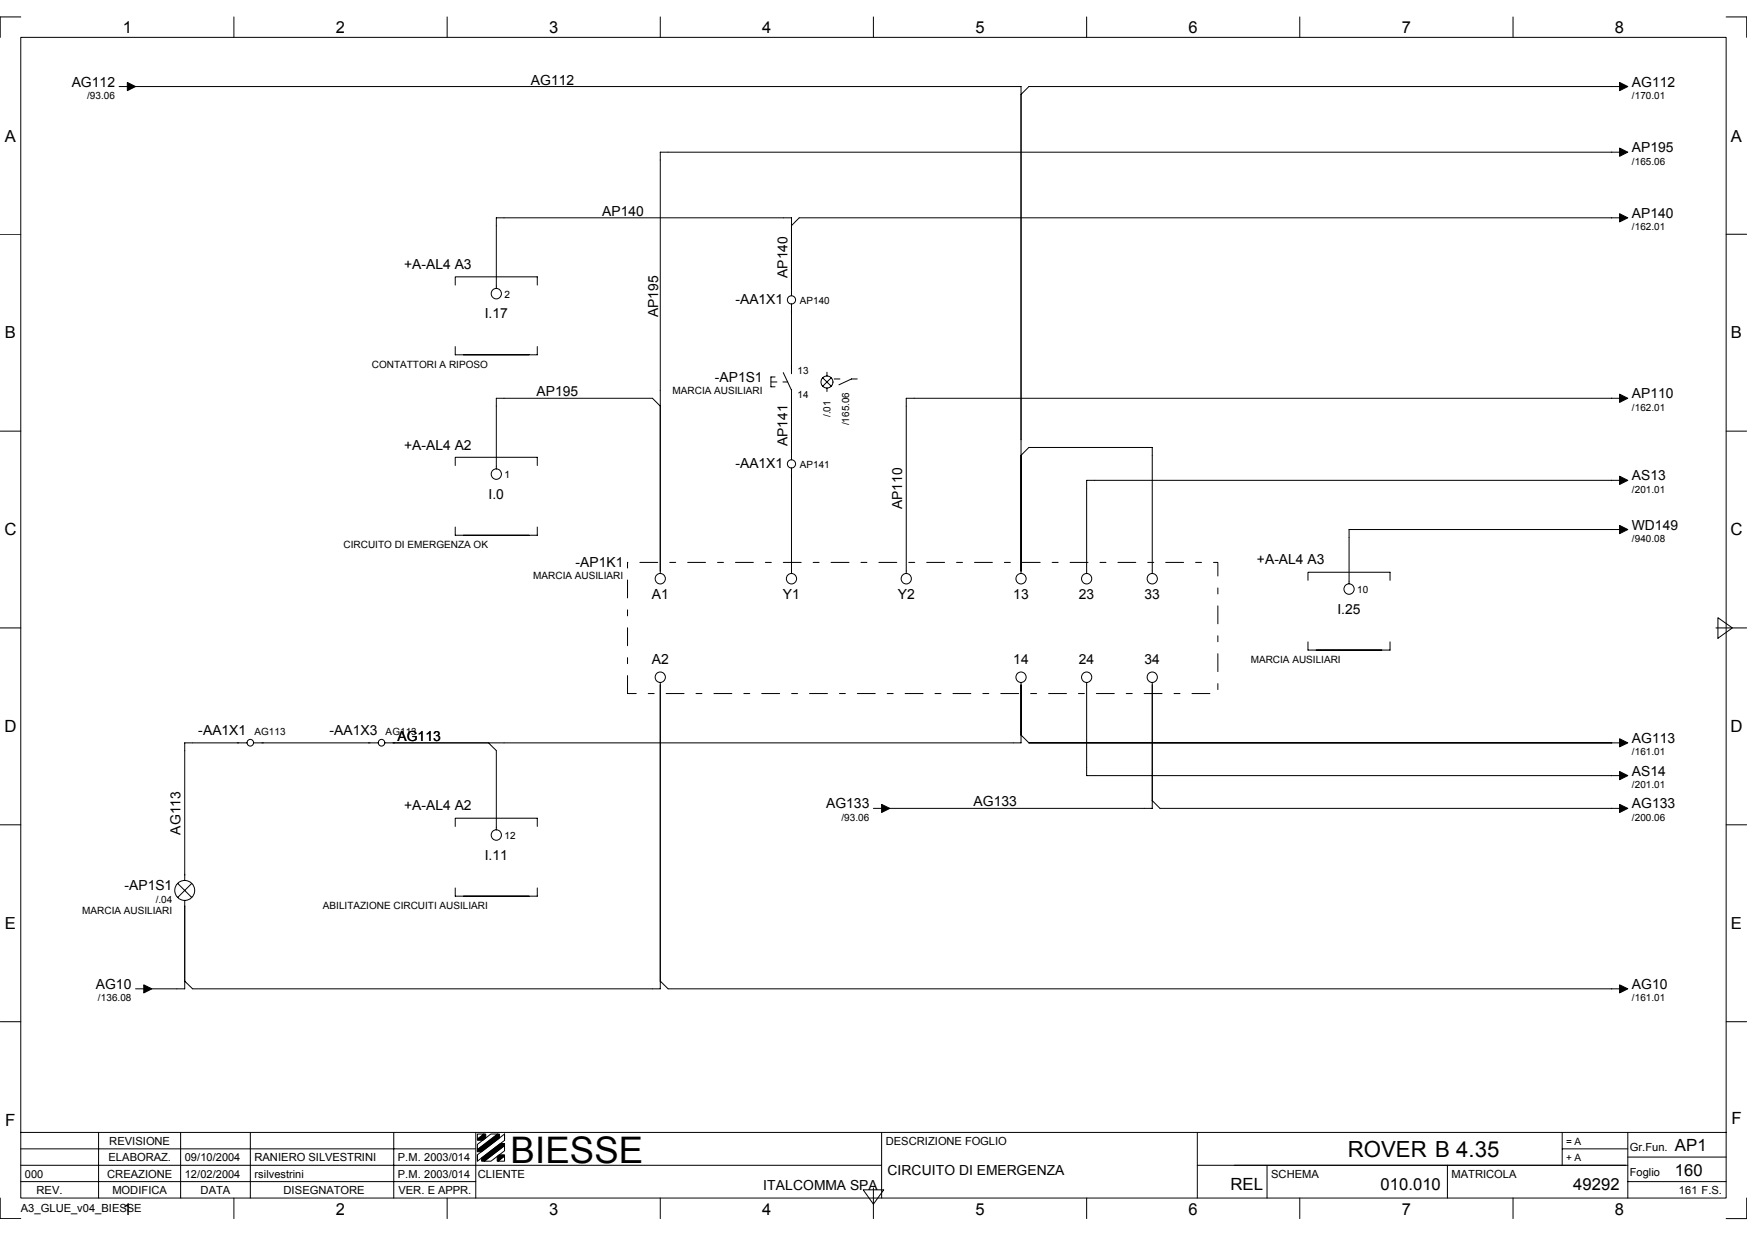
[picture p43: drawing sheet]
<svg xmlns="http://www.w3.org/2000/svg" width="297mm" height="210mm" viewBox="0 0 297 210" stroke-linecap="round" stroke-linejoin="round" font-family="sans-serif">
<defs><g id="words">
<text font-size="6.2" x="86.8" y="197.7">BIESSE</text>
<text font-size="3.8" x="229.2" y="196.7">ROVER B 4.35</text>
<g font-size="2.9">
<text x=".8" y="91">C</text>
<text x="294.2" y="91">C</text>
<text x=".8" y="124.4">D</text>
<text x="294.2" y="124.4">D</text>
<text x=".9" y="191.3">F</text>
<text x="294.4" y="191">F</text>
<text x="284.8" y="195.6">AP1</text>
<text x="209.2" y="202.2">REL</text>
</g>
<g font-size="2.8">
<text x="20.9" y="5.7">1</text>
<text x="57.1" y="5.7">2</text>
<text x="93.4" y="5.7">3</text>
<text x="129.6" y="5.7">4</text>
<text x="165.8" y="5.7">5</text>
<text x="202.1" y="5.7">6</text>
<text x="238.3" y="5.7">7</text>
<text x="274.6" y="5.7">8</text>
<text x=".8" y="24.1">A</text>
<text x="294.3" y="24.1">A</text>
<text x=".8" y="57.5">B</text>
<text x="294.3" y="57.5">B</text>
<text x=".8" y="157.9">E</text>
<text x="294.3" y="157.9">E</text>
<text x="234.7" y="202.2">010.010</text>
<text x="267.5" y="202.2">49292</text>
<text x="284.8" y="199.8">160</text>
<text x="20.9" y="206.5">1</text>
<text x="57.1" y="206.5">2</text>
<text x="93.4" y="206.5">3</text>
<text x="129.6" y="206.5">4</text>
<text x="165.8" y="206.5">5</text>
<text x="202.1" y="206.5">6</text>
<text x="238.3" y="206.5">7</text>
<text x="274.6" y="206.5">8</text>
</g>
<g font-size="2.4">
<text x="12.2" y="14.7">AG112</text>
<text x="90.3" y="14.4">AG112</text>
<text x="277.5" y="14.7">AG112</text>
<text x="277.5" y="25.9">AP195</text>
<text x="102.4" y="36.7">AP140</text>
<text x="277.5" y="37">AP140</text>
<text x="68.7" y="45.7">+A-AL4 A3</text>
<text x="133.9" y="47.2" transform="rotate(-90 133.9 47.2)">AP140</text>
<text x="111.9" y="53.9" transform="rotate(-90 111.9 53.9)">AP195</text>
<text x="125" y="51.7">-AA1X1</text>
<text x="82.4" y="54.1">I.17</text>
<text x="121.5" y="64.9">-AP1S1</text>
<text x="91.2" y="67.4">AP195</text>
<text x="277.5" y="67.7">AP110</text>
<text x="68.7" y="76.4">+A-AL4 A2</text>
<text x="133.9" y="75.8" transform="rotate(-90 133.9 75.8)">AP141</text>
<text x="125" y="79.5">-AA1X1</text>
<text x="277.5" y="81.6">AS13</text>
<text x="83.1" y="84.8">I.0</text>
<text x="153.4" y="86.6" transform="rotate(-90 153.4 86.6)">AP110</text>
<text x="213.7" y="95.9">+A-AL4 A3</text>
<text x="277.5" y="90">WD149</text>
<text x="97.9" y="96.4">-AP1K1</text>
<text x="110.8" y="101.9">A1</text>
<text x="133.1" y="101.9">Y1</text>
<text x="152.7" y="101.9">Y2</text>
<text x="172.3" y="101.9">13</text>
<text x="183.4" y="101.9">23</text>
<text x="194.6" y="101.9">33</text>
<text x="227.4" y="104.3">I.25</text>
<text x="110.8" y="112.9">A2</text>
<text x="172.3" y="112.9">14</text>
<text x="183.4" y="112.9">24</text>
<text x="194.6" y="112.9">34</text>
<text x="33.7" y="124.9">-AA1X1</text>
<text x="56" y="124.9">-AA1X3</text>
<text x="67.6" y="125.9">AG113</text>
<text x="277.5" y="126.3">AG113</text>
<text x="277.5" y="131.8">AS14</text>
<text x="68.7" y="137.8">+A-AL4 A2</text>
<text x="140.5" y="137.4">AG133</text>
<text x="165.5" y="137.1">AG133</text>
<text x="277.5" y="137.4">AG133</text>
<text x="30.7" y="141.8" transform="rotate(-90 30.7 141.8)">AG113</text>
<text x="82.4" y="146.1">I.11</text>
<text x="21.2" y="151.3">-AP1S1</text>
<text x="16.3" y="168.1">AG10</text>
<text x="277.5" y="168.1">AG10</text>
<text x="129.8" y="202.2">ITALCOMMA SPA</text>
<text x="150.9" y="199.7">CIRCUITO DI EMERGENZA</text>
</g>
<g font-size="1.9">
<text x="18.4" y="197.4">ELABORAZ.</text>
<text x="18.6" y="194.6">REVISIONE</text>
<text x="31.4" y="197.4">09/10/2004</text>
<text x="43.3" y="197.4">RANIERO SILVESTRINI</text>
<text x="67.6" y="197.4">P.M. 2003/014</text>
<text x="150.6" y="194.6">DESCRIZIONE FOGLIO</text>
<text x="277.1" y="195.6">Gr.Fun.</text>
<text x="4.2" y="200.1">000</text>
<text x="6.2" y="202.9">REV.</text>
<text x="18.2" y="200.1">CREAZIONE</text>
<text x="19.1" y="202.9">MODIFICA</text>
<text x="31.4" y="200.1">12/02/2004</text>
<text x="34.1" y="202.9">DATA</text>
<text x="43.3" y="200.1">rsilvestrini</text>
<text x="48.2" y="202.9">DISEGNATORE</text>
<text x="67.6" y="200.1">P.M. 2003/014</text>
<text x="67.7" y="202.9">VER. E APPR.</text>
<text x="81.3" y="200.1">CLIENTE</text>
<text x="216.1" y="200.1">SCHEMA</text>
<text x="246.8" y="200.1">MATRICOLA</text>
<text x="277.1" y="199.8">Foglio</text>
<text x="285.5" y="202.9">161 F.S.</text>
<text x="3.5" y="206.1">A3_GLUE_v04_BIESSE</text>
</g>
<g font-size="1.7">
<text x="14.8" y="16.8">/93.06</text>
<text x="277.5" y="16.8">/170.01</text>
<text x="277.5" y="28">/165.06</text>
<text x="277.5" y="39.1">/162.01</text>
<text x="85.8" y="50.6">2</text>
<text x="136" y="51.7">AP140</text>
<text x="63.2" y="62.5">CONTATTORI A RIPOSO</text>
<text x="135.6" y="63.5">13</text>
<text x="114.4" y="67">MARCIA AUSILIARI</text>
<text x="135.6" y="67.7">14</text>
<text x="141.2" y="70.9" transform="rotate(-90 141.2 70.9)">/.01</text>
<text x="277.5" y="69.8">/162.01</text>
<text x="144.4" y="72.3" transform="rotate(-90 144.4 72.3)">/165.06</text>
<text x="85.8" y="81.3">1</text>
<text x="136" y="79.5">AP141</text>
<text x="277.5" y="83.7">/201.01</text>
<text x="58.4" y="93.1">CIRCUITO DI EMERGENZA OK</text>
<text x="277.5" y="92.1">/940.08</text>
<text x="90.7" y="98.4">MARCIA AUSILIARI</text>
<text x="230.8" y="100.8">10</text>
<text x="212.7" y="112.6">MARCIA AUSILIARI</text>
<text x="43.3" y="124.9">AG113</text>
<text x="65.6" y="124.9">AG113</text>
<text x="277.5" y="128.3">/161.01</text>
<text x="277.5" y="133.9">/201.01</text>
<text x="85.8" y="142.6">12</text>
<text x="143.1" y="139.5">/93.06</text>
<text x="277.5" y="139.5">/200.06</text>
<text x="14" y="155.4">MARCIA AUSILIARI</text>
<text x="26.5" y="153.5">/.04</text>
<text x="54.9" y="154.5">ABILITAZIONE CIRCUITI AUSILIARI</text>
<text x="16.7" y="170.2">/136.08</text>
<text x="277.5" y="170.2">/161.01</text>
<text x="266.3" y="194.6">= A</text>
<text x="266.3" y="197.4">+ A</text>
</g>
</g></defs>
<g fill="none" stroke="#000" stroke-width=".17">
<path d="M3.5 6.3h290v197.3h-290zM3.5 2.9h-3.5v3.4M20.3 14.7h2M23 14.7h150.6v82.8M39.8 2.9v3.4M76 2.9v3.4M112.3 2.9v3.4M148.5 2.9v3.4M184.8 2.9v3.4M221 2.9v3.4M257.3 2.9v3.4M276.1 14.7h-101.2l-1.3 1.3"/>
<path d="M293.5 2.9h3.5v3.4M0 39.8h3.5M276.1 25.9h-163.8v71.6M276.1 37h-140.2l-1.3 1.4M293.5 39.8h3.5M77.4 48.5v-1.4h14v1.4M77.4 58.9v1.4h14v-1.4M84.4 49v-12h50.2v13.3M134.6 51.7v11.8M0 73.3h3.5M77.4 79.1v-1.4h14v1.4M112.3 69l-1.4-1.3h-26.5v12"/>
<path d="M131.8 64.1h-.7v1.6h.7M133.2 63.3l1.4 3v11.8M134.6 79.5v18M139.9 64.2l1.4 1.4M140.6 63.3v.6M140.6 66v.5M141.3 64.2l-1.4 1.4M141.8 64.4h1M145.8 64.4h-1l-2.2 1M173.6 77.4l1.3-1.3h21v21.4M276.1 67.7h-122v29.8M293.5 73.3h3.5"/>
<path d="M77.4 89.6v1.4h14v-1.4M222.4 98.6v-1.3h13.9v1.3M276.1 81.6h-91.3v15.9M276.1 90h-46.7v9.2M0 106.7h3.5M112.3 116v52.1h-79.6l-1.3-1.3M173.6 116v10.3h-90.5l1.3 1.3v13.5M184.8 116v15.8h91.3M195.9 116v21.4h-44.7M222.4 109.1v1.4h13.9v-1.4M291.8 106.7h5.2M292.1 105l2.5 1.7-2.5 1.8z"/>
<path d="M42 126.3h-10.6v23.3M43.1 126.3h21.2M65.4 126.3h17.7M148.5 137.4h2.1M173.6 124.9l1.3 1.4h101.2M195.9 136.1l1.3 1.3h78.9M0 140.2h3.5M30.2 150.1l2.4 2.4M31.4 153v15.1h-5.6M32.6 150.1l-2.4 2.4M77.4 140.5v-1.4h14v1.4M77.4 150.9v1.4h14v-1.4"/>
<path d="M293.5 140.2h3.5M0 173.7h3.5M23 168.1h2.1M112.3 166.8l1.3 1.3h162.5M293.5 173.7h3.5M3.5 192.5h290M3.5 198.1h146.4M3.5 195.3h77.4M16.8 192.5v11.1M30.7 192.5v11.1M42.6 192.5v11.1M66.9 192.5v11.1"/>
<path d="M80.9 192.5v11.1M81.2 196.3l4.6-3.6v1.1l-4.6 3.6zM81.2 194.5l2.3-1.8h1.1l-3.4 2.7zM81.2 192.7h1.1l-1.1 .9zM81.2 195.4v.3M81.2 196.3v1M82.3 197.4l3.5-2.7v.9l-2.3 1.8zM84.7 197.4l1.1-.9v.9zM85.8 192.7v1.1M149.9 192.5v11.1M203.6 198.1h73.2M203.6 192.5v11.1"/>
<path d="M215.4 198.1v5.5M246.1 198.1v5.5M265.6 195.3h11.2M265.6 192.5v5.6M276.8 192.5v11.1M276.8 196.7h16.7M0 203.6v3.5h3.5M3.5 200.8h77.4M39.8 203.6v3.5M76 203.6v3.5M112.3 203.6v3.5M146.8 202.2h3.5l-1.8 2.5z"/>
<path d="M148.5 201.9v5.2M184.8 203.6v3.5M221 203.6v3.5M257.3 203.6v3.5M276.8 200.8h16.7M297 203.6v3.5h-3.5"/>
<circle cx="84.4" cy="49.9" r=".88"/>
<circle cx="134.6" cy="51" r=".7"/>
<circle cx="134.6" cy="78.8" r=".7"/>
<circle cx="140.6" cy="64.9" r="1.02"/>
<circle cx="84.4" cy="80.6" r=".88"/>
<circle cx="112.3" cy="98.4" r=".88"/>
<circle cx="134.6" cy="98.4" r=".88"/>
<circle cx="154.1" cy="98.4" r=".88"/>
<circle cx="173.6" cy="98.4" r=".88"/>
<circle cx="184.8" cy="98.4" r=".88"/>
<circle cx="195.9" cy="98.4" r=".88"/>
<circle cx="112.3" cy="115.1" r=".88"/>
<circle cx="173.6" cy="115.1" r=".88"/>
<circle cx="184.8" cy="115.1" r=".88"/>
<circle cx="195.9" cy="115.1" r=".88"/>
<circle cx="229.4" cy="100.1" r=".88"/>
<circle cx="42.6" cy="126.2" r=".56"/>
<circle cx="64.9" cy="126.2" r=".56"/>
<circle cx="31.4" cy="151.3" r="1.7"/>
<circle cx="84.4" cy="141.9" r=".88"/>
</g>
<g fill="#000" stroke="#000" stroke-width=".17">
<path d="M21.7 14l1.3 .7-1.3 .7z" fill-rule="evenodd"/>
<path d="M275.4 14l1.4 .7-1.4 .7z" fill-rule="evenodd"/>
<path d="M275.4 25.2l1.4 .7-1.4 .7z" fill-rule="evenodd"/>
<path d="M275.4 36.3l1.4 .7-1.4 .7z" fill-rule="evenodd"/>
<path d="M275.4 67l1.4 .7-1.4 .7z" fill-rule="evenodd"/>
<path d="M275.4 80.9l1.4 .7-1.4 .7z" fill-rule="evenodd"/>
<path d="M275.4 89.3l1.4 .7-1.4 .7z" fill-rule="evenodd"/>
<path d="M149.9 136.7l1.4 .7-1.4 .7z" fill-rule="evenodd"/>
<path d="M275.4 125.6l1.4 .7-1.4 .6z" fill-rule="evenodd"/>
<path d="M275.4 131.1l1.4 .7-1.4 .7z" fill-rule="evenodd"/>
<path d="M275.4 136.7l1.4 .7-1.4 .7z" fill-rule="evenodd"/>
<path d="M24.4 167.4l1.4 .7-1.4 .7z" fill-rule="evenodd"/>
<path d="M275.4 167.4l1.4 .7-1.4 .7z" fill-rule="evenodd"/>
<path d="M81.2 193.6l1.1-.9h.3v.7l-.5 .4h-.9z" fill-rule="evenodd"/>
<path d="M81.9 196.8l3.2-2.4h.7v.3l-3.5 2.7h-.4z" fill-rule="evenodd"/>
<path d="M81.2 195.4l3.4-2.7h.3v.7l-3 2.3h-.7z" fill-rule="evenodd"/>
<path d="M84.5 196.6l.4-.3h.9v.2l-1.1 .9h-.2z" fill-rule="evenodd"/>
</g>
<path d="M106.7 117.9v-22.3h100.4v22.3h-100.4" fill="none" stroke="#000" stroke-width=".17" stroke-dasharray="3 2 1 2"/>
<path d="M131.1 64.9h2.8" fill="none" stroke="#000" stroke-width=".17" stroke-dasharray="1 1 1 1 1 1 1 1"/>
<use href="#words"/>
</svg>
